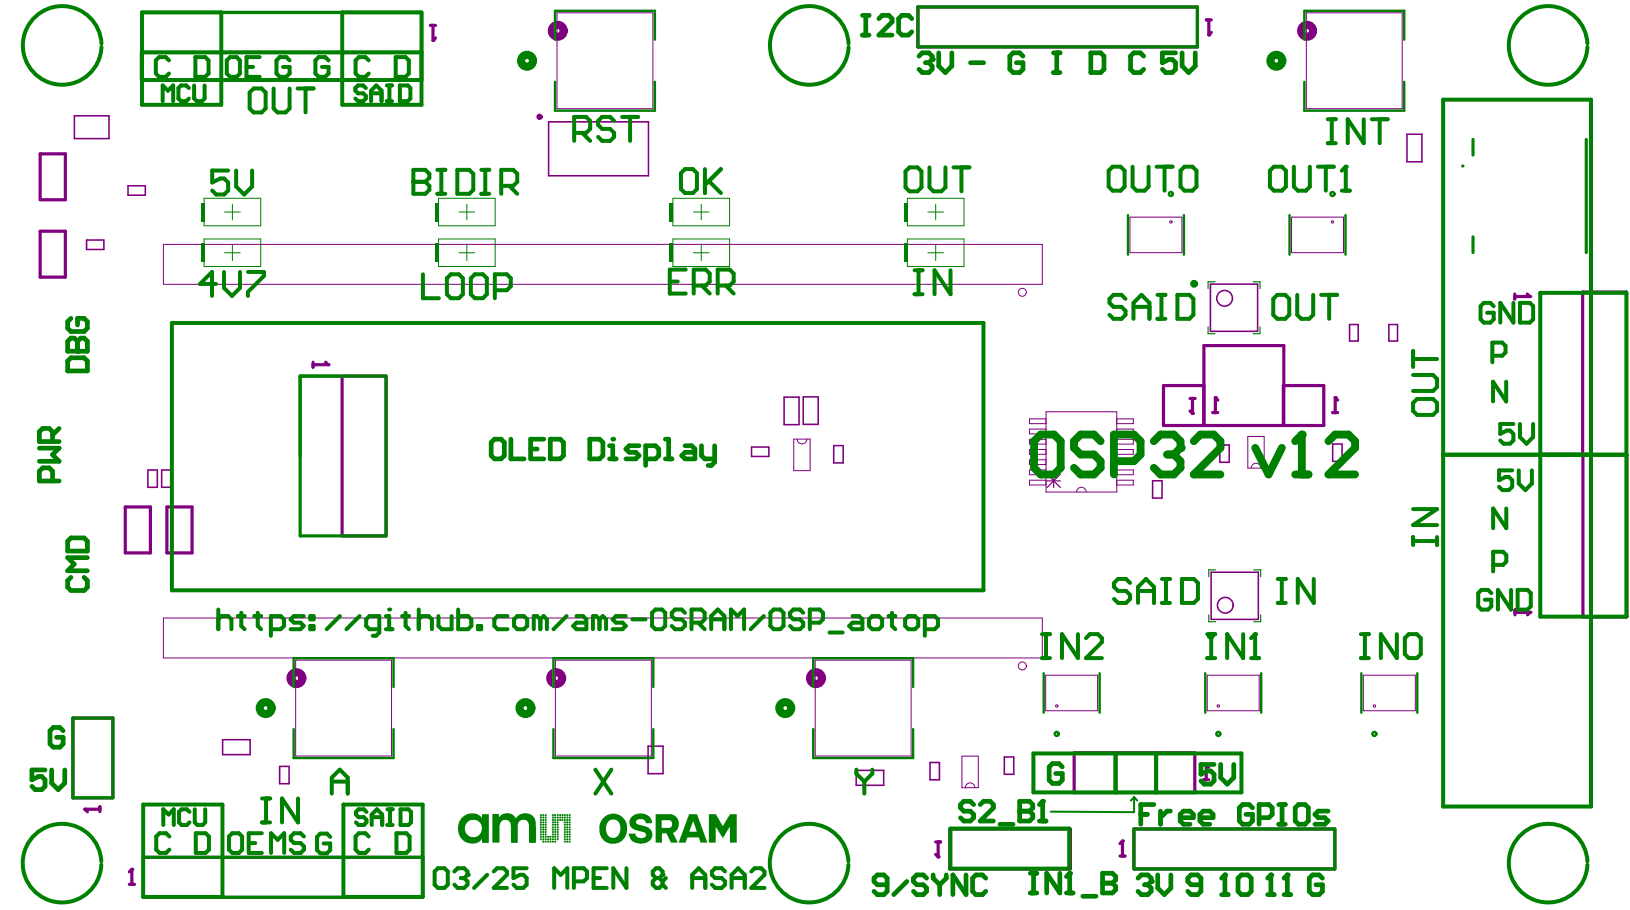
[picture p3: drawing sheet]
<svg xmlns="http://www.w3.org/2000/svg" width="173mm" height="96mm" viewBox="0 0 173 96" stroke-linecap="round" stroke-linejoin="round" font-family="sans-serif">
<g fill="none" stroke="#008000" stroke-width=".11">
<path d="M21.6 25.3h6v2.9h-6zM21.6 21h6v2.9h-6zM23.8 26.8h1.6M23.8 22.4h1.6M24.6 21.6v1.7M24.6 25.9v1.7M46.4 21h6v2.9h-6zM46.4 25.3h6v2.9h-6zM48.6 26.8h1.6M48.6 22.4h1.6M49.4 21.6v1.7M49.4 25.9v1.7"/>
<path d="M71.2 25.3h6v2.9h-6zM71.2 21h6v2.9h-6zM73.4 26.8h1.6M73.4 22.4h1.6M74.2 21.6v1.7M74.2 25.9v1.7M96 25.3h6v2.9h-6zM96 21h6v2.9h-6zM98.2 26.8h1.7M98.2 22.4h1.7M99 21.6v1.7M99 25.9v1.7"/>
</g>
<g fill="none" stroke="#800080" stroke-width=".11">
<path d="M58.9 1.4h10.2v10.1h-10.2zM138.3 1.4h10.1v10.1h-10.1zM17.3 25.9h93v4.2h-93zM119.6 23h5.5v3.7h-5.5zM136.7 23h5.5v3.7h-5.5zM84 46.5h1.7v3.3h-1.7zM110.7 43.6h7.5v8.5h-7.5zM110.7 50.8h-1.7v.5h1.7M110.7 49.7h-1.7v.5h1.7M110.7 48.7h-1.7v.5h1.7M110.7 47.6h-1.7v.5h1.7M110.7 46.5h-1.7v.5h1.7"/>
<path d="M110.7 45.4h-1.7v.5h1.7M110.7 44.3h-1.7v.5h1.7M118.2 50.8h1.7v.5h-1.7M118.2 44.3h1.7v.5h-1.7M118.2 45.4h1.7v.5h-1.7M118.2 46.5h1.7v.5h-1.7M118.2 47.6h1.7v.5h-1.7M118.2 48.7h1.7v.5h-1.7M118.2 49.7h1.7v.5h-1.7M132.1 46.2h1.7v3.3h-1.7zM17.3 65.4h93v4.2h-93zM31.3 69.9h10.1v10.1h-10.1z"/>
<path d="M58.8 69.9h10.1v10.1h-10.1zM86.3 69.9h10.1v10.1h-10.1zM110.7 71.5h5.5v3.7h-5.5zM127.8 71.5h5.5v3.7h-5.5zM144.3 71.5h5.5v3.7h-5.5zM101.8 80h1.7v3.4h-1.7z"/>
</g>
<g fill="none" stroke="#800080" stroke-width=".34">
<path d="M4.3 16.3h2.6v4.8h-2.6zM15 1.3h29.6v4.2h-29.6zM97.1 .7h29.6v4.3h-29.6zM127.7 2.1h.5M127.9 2.1v1.6M4.3 24.5h2.6v4.8h-2.6zM13.3 53.7h2.6v4.8h-2.6zM17.7 53.7h2.6v4.8h-2.6zM127.4 45v-8.4h8.5v8.4M127.4 40.8h-4.3v4.2h17v-4.2h-4.3v4.2M7.7 76h4.2v8.4h-4.2zM113.7 79.7h12.7v4.2h-12.7z"/>
<path d="M15.2 90.7h29.5v4.3h-29.5zM100.5 87.7h12.8v4.3h-12.8zM120 87.7h21.3v4.3h-21.3z"/>
</g>
<g fill="none" stroke="#800080" stroke-width=".17">
<path d="M7.9 12.3h3.6v2.4h-3.6zM13.5 19.7h1.9v1h-1.9zM58.1 12.9h10.5v5.7h-10.5zM148.9 14.2h1.6v2.9h-1.6zM9.2 25.4h1.8v1h-1.8zM128.1 30.1h5v5h-5zM142.8 34.3h.9v1.8h-.9zM147 34.3h.9v1.8h-.9zM15.7 49.7h1v1.9h-1zM17.1 49.7h1v1.9h-1zM79.5 47.3h1.9v1h-1.9zM83 42h1.6v2.9h-1.6z"/>
<path d="M85 42h1.6v2.9h-1.6zM88.2 47.2h1v1.8h-1zM122 50.9h1v1.8h-1zM129.1 47.1h1v1.8h-1zM141 47h1v1.8h-1zM23.6 78.3h2.9v1.6h-2.9zM68.6 79h1.6v2.9h-1.6zM128.2 60.6h5v5h-5zM29.6 81.1h1v1.8h-1zM90.6 81.5h2.9v1.6h-2.9zM98.4 80.7h1v1.8h-1zM106.3 80.1h1v1.8h-1z"/>
</g>
<path d="M36.2 39.8h4.7v16.9h-4.7zM172.1 48.1v-17.2h-4.6v17.2h4.7v17.2h-4.7v-17.2" fill="none" stroke="#800080" stroke-width=".33"/>
<circle cx="127.9" cy="3.7" r=".17" fill="#800080"/>
<path d="M128.2 3.4l-.3 .3M125.9 42.2h.6M126.2 42.2v1.6" fill="none" stroke="#800080" stroke-width=".34"/>
<circle cx="126.2" cy="43.8" r=".17" fill="#800080"/>
<path d="M125.9 43.5l.3 .3M99 89.1h.6M99.3 89.1v1.6" fill="none" stroke="#800080" stroke-width=".34"/>
<circle cx="99.3" cy="90.7" r=".17" fill="#800080"/>
<path d="M99 90.4l.3 .3M127.4 82.5h.5M127.7 80.9v1.6" fill="none" stroke="#800080" stroke-width=".34"/>
<circle cx="127.7" cy="80.9" r=".17" fill="#800080"/>
<path d="M128.4 43.7h.5M128.6 42.1v1.6M127.7 80.9l.2 .3" fill="none" stroke="#800080" stroke-width=".34"/>
<circle cx="128.6" cy="42.1" r=".17" fill="#800080"/>
<path d="M128.6 42.1l.3 .2M141 43.7h.6M141.3 42.1v1.6" fill="none" stroke="#800080" stroke-width=".34"/>
<circle cx="141.3" cy="42.1" r=".17" fill="#800080"/>
<path d="M141.3 42.1l.3 .2M9 85.6h1.6M10.6 85.4v.5" fill="none" stroke="#800080" stroke-width=".34"/>
<path d="M110.8 50.2l1.4 1.4M110.8 50.9h1.4M111.5 50.2v1.4M112.2 50.2l-1.4 1.4" fill="none" stroke="#800080" stroke-width=".13"/>
<circle cx="9" cy="85.6" r=".17" fill="#800080"/>
<path d="M9 85.6l.3 .3M13.7 93.6h.5M14 92v1.6" fill="none" stroke="#800080" stroke-width=".34"/>
<circle cx="14" cy="92" r=".17" fill="#800080"/>
<path d="M14 92l-.3 .3M118.5 90.6h.6M118.8 89v1.6" fill="none" stroke="#800080" stroke-width=".34"/>
<circle cx="118.8" cy="89" r=".17" fill="#800080"/>
<path d="M160.3 64.5v.6M160.3 64.8h1.6M118.8 89l-.3 .3" fill="none" stroke="#800080" stroke-width=".34"/>
<circle cx="161.9" cy="64.8" r=".17" fill="#800080"/>
<path d="M160.3 31.1v.5M160.3 31.4h1.6M161.9 64.8l-.2 .3" fill="none" stroke="#800080" stroke-width=".34"/>
<circle cx="161.9" cy="31.4" r=".17" fill="#800080"/>
<path d="M33.1 38.3v.6M33.1 38.6h1.6M161.6 31.1l.3 .3" fill="none" stroke="#800080" stroke-width=".34"/>
<circle cx="34.7" cy="38.6" r=".17" fill="#800080"/>
<path d="M45.6 2.7h.5M45.8 2.7v1.6M34.5 38.3l.2 .3" fill="none" stroke="#800080" stroke-width=".34"/>
<circle cx="45.8" cy="4.3" r=".17" fill="#800080"/>
<path d="M46.1 4l-.3 .3" fill="none" stroke="#800080" stroke-width=".34"/>
<g fill="none" stroke="#800080" stroke-width=".84">
<circle cx="59" cy="3.3" r=".63"/>
<circle cx="138.3" cy="3.3" r=".63"/>
<circle cx="31.4" cy="71.8" r=".63"/>
<circle cx="58.9" cy="71.8" r=".63"/>
<circle cx="86.4" cy="71.8" r=".63"/>
</g>
<g fill="none" stroke="#800080" stroke-width=".11">
<path d="M84.4 46.5a.51 .51 0 0 0 .5 .5 .51 .51 0 0 0 .5-.5M113.9 52.1a.51 .51 0 0 1 .5-.5 .51 .51 0 0 1 .6 .5M132.4 49.5a.51 .51 0 0 1 .5-.5 .51 .51 0 0 1 .5 .5M102.2 83.4a.51 .51 0 0 1 .5-.5 .51 .51 0 0 1 .5 .5"/>
<circle cx="108.2" cy="30.9" r=".42"/>
<circle cx="123.9" cy="23.5" r=".13"/>
<circle cx="141" cy="23.5" r=".13"/>
<circle cx="108.2" cy="70.5" r=".42"/>
<circle cx="111.8" cy="74.7" r=".13"/>
<circle cx="128.9" cy="74.7" r=".13"/>
<circle cx="145.5" cy="74.7" r=".13"/>
</g>
<circle cx="57.1" cy="12.4" r=".17" fill="none" stroke="#800080" stroke-width=".33"/>
<g fill="none" stroke="#800080" stroke-width=".17">
<circle cx="129.6" cy="31.6" r=".83"/>
<circle cx="129.7" cy="64.1" r=".83"/>
</g>
<g fill="#008000">
<path d="M57.1 88l.2-.1v.2l-.1 .1z"/>
<path d="M60 89h.1v.2h-.2z"/>
<path d="M57.2 88.7h.1v.2h-.1z"/>
<path d="M60.2 88.7h.1l.1 .2h-.2z"/>
<path d="M59.9 88.2l.2 .1v.1h-.2z"/>
<path d="M59.7 88.5h.1l.1 .1-.2 .1z"/>
<path d="M58.2 89h.2l-.1 .2h-.1z"/>
<path d="M59.9 88h.2v.2l-.2-.1z"/>
<path d="M57.7 88.7h.1l.1 .2h-.2z"/>
<path d="M60.2 89h.2v.2l-.2-.1z"/>
<path d="M57.7 88.5h.1l.1 .1-.2 .1z"/>
<path d="M58.7 88.7l.2 .1-.1 .1h-.1z"/>
<path d="M60.2 88h.2l-.1 .2-.1-.1z"/>
<path d="M59.7 88h.2v.1h-.2z"/>
<path d="M57.4 88.7h.2v.2h-.2z"/>
<path d="M58.2 88.7h.1l.1 .2h-.2z"/>
<path d="M60.2 86.7h.2v.1l-.2 .1z"/>
<path d="M59 88.7h.1v.2h-.2z"/>
<path d="M57.4 88.5h.1l.1 .1-.2 .1z"/>
<path d="M58.9 88.5h.2v.1l-.1 .1z"/>
<path d="M59.7 86.4l.2 .1-.1 .1h-.1z"/>
<path d="M57.9 89h.2v.1l-.2 .1z"/>
<path d="M57.4 89h.2v.2l-.2-.1z"/>
<path d="M60 88.7l.1 .1v.1h-.2z"/>
<path d="M59 87.7h.1v.2h-.2z"/>
<path d="M57.1 87.5h.2v.1v.1v.2l-.2-.1 .1-.1z"/>
<path d="M59.9 88.5h.2v.1l-.1 .1z"/>
<path d="M57.7 88.2l.2 .1-.1 .1h-.1z"/>
<path d="M57.1 88.5h.2v.2h-.1z"/>
<path d="M59.9 86.4h.2v.2h-.2z"/>
<path d="M59.9 86.7h.2v.2h-.2z"/>
<path d="M58.7 88.2l.2 .1-.1 .1h-.1z"/>
<path d="M58.4 88.5h.4l.1 .1-.1 .1-.2-.1-.1 .1-.1-.1z"/>
<path d="M58.4 88.8l.2-.1v.2h-.2z"/>
<path d="M59.9 87.5l.2-.1v.2l-.1 .1z"/>
<path d="M58.4 88.2h.2v.2h-.2z"/>
<path d="M59.7 87.5h.2l-.1 .2h.1v.2h-.2z"/>
<path d="M60.2 86.4h.2l-.1 .2h-.1z"/>
<path d="M59.2 86.2h.2v.1l-.2 .1z"/>
<path d="M59.7 86.7h.2l-.1 .2h-.1z"/>
<path d="M57.1 88.3l.2-.1v.2h-.1z"/>
<path d="M58.9 86.5a.11 .11 0 0 1 .2 0 .11 .11 0 0 1 0 .1h-.2z"/>
<path d="M57.4 88l.1-.1 .1 .3h-.1z"/>
<path d="M57.7 86.2h.2l-.1 .2-.1-.1z"/>
<path d="M59.4 86.7h.2v.2h-.2z"/>
<path d="M59.9 86.2h.2v.2l-.2-.1z"/>
<path d="M59.5 86.1l.1 .2 .1-.1h.2v.2l-.2-.1-.3 .1z"/>
<path d="M58.7 87.7h.2l-.1 .2h-.1z"/>
<path d="M58.5 87.2h.3l.1 .1v-.3h.2v.1l-.1 .1h.1v.2h-.1l-.1-.1-.1 .1h-.1v-.1l-.3 .1z"/>
<path d="M57.7 88h.1l.1 .1h-.2z"/>
<path d="M57.1 86.2h.2l.1 .1 .1-.2 .1 .2-.1 .1-.1-.1-.1 .1v.2h-.1l-.1-.1 .1-.1z"/>
<path d="M60 87.7h.1v.2h-.2z"/>
<path d="M58.4 88a.12 .12 0 0 1 .2 0 .12 .12 0 0 1 0 .2h-.1z"/>
<path d="M59 86.7h.1v.2l-.2-.1z"/>
<path d="M58.5 86.1l.1 .1h.2l.1 .1-.4 .1z"/>
<path d="M58.9 87.5l.2-.1v.2l-.1 .1z"/>
<path d="M58.4 87l.4-.1 .1 .2-.1 .1-.1-.1-.2 .1z"/>
<path d="M57.7 87.5h.2l-.1 .1 .1 .1-.1 .2-.2-.1 .1-.1z"/>
<path d="M57.4 87.5h.2l-.1 .2h.1v.2l-.2-.1 .1-.1-.1-.1z"/>
<path d="M57.4 87.2h.2v.2l-.2-.1z"/>
<path d="M58.7 89h.1l.1 .1-.2 .1z"/>
<path d="M57.7 87.2h.1v.2l-.2-.1z"/>
<path d="M59.4 86.4h.2v.2h-.2z"/>
<path d="M60.2 86.2h.2l-.1 .2-.1-.1z"/>
<path d="M57.9 88.5h.2h.2a.13 .13 0 0 1 0 .2 .13 .13 0 0 1-.2-.1l-.1 .1-.1-.1z"/>
<path d="M60.2 88.3l.2-.1v.2h-.2z"/>
<path d="M59.7 87.2h.2v.2h-.2z"/>
<path d="M59 86.1l.1 .1v.1h-.2z"/>
<path d="M60.2 87.7h.2v.2l-.2-.1z"/>
<path d="M58.7 88h.2l.1-.1 .1 .2-.1 .1-.1-.2-.2 .2z"/>
<path d="M57.6 86.7h.2l.1 .1-.2 .1z"/>
<path d="M58.4 87.5h.2l-.1 .2 .1 .1v.1l-.2-.1 .1-.1-.1-.1z"/>
<path d="M58.5 86.4l.1 .1 .2-.1 .1 .2h-.2l-.1-.1-.1 .1z"/>
<path d="M57.1 87l.2-.1 .1 .1 .1-.1 .1 .2-.1 .1-.2-.1v.1v.2h-.1l-.1-.2h.1z"/>
<path d="M57.1 86.7h.2v.2h-.1z"/>
<path d="M60.2 87l.1-.1 .1 .2h-.2z"/>
<path d="M59.7 87l.1-.1 .1 .2h-.2z"/>
<path d="M59.7 89h.2v.2h-.2z"/>
<path d="M58.7 87.5h.2l-.1 .2-.1-.1z"/>
<path d="M57.4 88.3l.2-.1v.2h-.1z"/>
<path d="M57.7 89h.1v.2l-.1-.1z"/>
<path d="M57.4 86.5l.1-.1 .1 .2h-.1z"/>
<path d="M58.5 89h.1v.2h-.2z"/>
<path d="M60.2 87.2h.2v.2l-.2-.1z"/>
<path d="M59.7 88.7l.2 .1v.1h-.2z"/>
<path d="M58.4 86.7h.2h.1h.1l.1 .1-.2 .1-.1-.1-.1 .1z"/>
<path d="M57.7 87l.1-.1 .1 .2-.2 .1z"/>
<path d="M57.7 86.5l.1-.1 .1 .2h-.2z"/>
<path d="M58.9 88.2h.2v.2h-.1z"/>
<path d="M57.4 86.7h.1l.1 .1-.1 .1z"/>
<path d="M59.7 88.2h.1l.1 .2h-.2z"/>
<path d="M75 86.2h.8l.6 1a.15 .15 0 0 0 .1 .2 .15 .15 0 0 0 .1-.2l.6-1h.8v3h-.8v-1.7l-.7 1.2-.8-1.1v1.6h-.7z"/>
<path d="M57.9 88.7l.2 .1v.1h-.2z"/>
<path d="M60.2 88.5h.2v.2h-.2z"/>
<path d="M52.1 86.1h.7v.4l.4-.3 .4-.1h.5l.4 .3a.15 .15 0 0 0 0 .1 .15 .15 0 0 0 .2 0l.5-.4h.5l.5 .1 .4 .3 .1 .3v.7v1.7h-.7v-2l-.2-.4-.4-.1-.3 .1-.3 .4v2h-.7l-.1-2-.2-.4-.3-.1-.3 .1-.3 .5v1.9h-.8z"/>
<path d="M60 86.9l.1 .1v.1l-.1 .1h.1v.2l-.2-.1 .1-.1-.1-.1z"/>
<path d="M66.8 86.5l.5-.3 .6-.1 .6 .1 .4 .4 .1 .5h-.7l-.1-.3-.2-.1h-.4l-.3 .2v.3l.2 .1 1 .2 .4 .3 .1 .3v.4l-.2 .5-.3 .2-.5 .1-.9-.1-.4-.4-.1-.5 .7-.1v.2l.1 .2 .5 .1a.38 .38 0 0 0 .4-.5l-.3-.2-.8-.2-.5-.3-.1-.3v-.4z"/>
<path d="M59.2 86.7h.2v.1l-.2 .1z"/>
<path d="M59.2 86.5l.2-.1v.2h-.2z"/>
<path d="M48.8 86.6l.5-.4 .4-.1h.8l.4 .3 .1 .1v-.3h.7v3h-.7v-.4l-.3 .3-.6 .2-.6-.1-.5-.3-.4-.5-.1-.5 .1-.8zM49.2 87.7a.91 .91 0 0 0 1.8 0 .91 .91 0 0 0-1.8 0z"/>
<path d="M63.9 86.5l.5-.3 .7-.1 .7 .3 .4 .5 .2 .4-.1 .9-.2 .5-.5 .5-.4 .1-.9-.1-.4-.3-.3-.3-.2-.5v-.8l.2-.4zM64.4 86.9l-.2 .2-.1 .4v.5l.1 .3 .5 .4h.4l.3-.2 .2-.5 .1-.4-.1-.4-.2-.3-.2-.2h-.5z"/>
<path d="M69.4 86.2h1.7l.5 .3 .2 .3v.7l-.2 .4-.4 .2v.1l.5 1h-.7l-.5-1h-.4v1h-.7zM70 86.8v.8h.9l.2-.1 .1-.3-.3-.4z"/>
<path d="M72.9 86.2h.9l1 3h-.7l-.1-.6h-1.2l-.2 .6h-.8zM73.3 87l-.3 1h.7l-.3-1z"/>
<circle cx="60.3" cy="87.6" r=".11"/>
</g>
<g fill="none" stroke="#008000" stroke-width=".42">
<path d="M15 1.3h8.4v9.8h-8.4zM36.2 1.3h8.4v9.8h-8.4zM44.6 5.5h-29.6v3h29.6M152.7 10.5h15.7v74.9h-15.7zM18.2 34.2h85.9v28.3h-85.9zM163 31h9.1v34.3h-9.1zM152.7 48.1h19.4M109.4 79.7h22v4.2h-22zM118.1 79.7v4.2M122.4 79.7v4.2M15.2 85.1h8.3v9.8h-8.3zM36.3 85.1h8.4v9.8h-8.4z"/>
<path d="M100.6 87.7h12.6v4.2h-12.6z"/>
</g>
<path d="M155.9 14.8v1.6M167.9 14.8v11.9M155.9 25.1v1.6" fill="none" stroke="#008000" stroke-width=".33"/>
<path d="M120 84.4v1.6l-8.8-.1M120 84.4l-.3 .3M120 84.4l.4 .3" fill="none" stroke="#008000" stroke-width=".21"/>
<g fill="none" stroke="#008000" stroke-width=".25">
<path d="M58.7 4.2v-3.1h10.6v3.1M58.7 8.7v3h10.6v-3M138 4.2v-3.1h10.6v3.1M138 8.7v3h10.6v-3M119.4 22.8v4.2M125.3 22.8v4.2M136.5 22.8v4.2M142.4 22.8v4.2M31.1 77.2v3h10.5v-3M31.1 72.7v-3h10.5v3M58.6 77.2v3h10.5v-3M58.6 72.7v-3h10.5v3"/>
<path d="M86.1 77.2v3h10.5v-3M86.1 72.7v-3h10.5v3M110.5 71.2v4.2M116.4 71.2v4.2M127.6 71.2v4.2M133.5 71.2v4.2M144.1 71.2v4.2M150 71.2v4.2"/>
</g>
<path d="M15 1.3h29.6v4.2h-29.6zM97.1 .7h29.6v4.3h-29.6zM31.8 39.8h9.1v16.9h-9.1zM7.7 76h4.2v8.4h-4.2zM15.2 90.7h29.5v4.3h-29.5zM120 87.7h21.3v4.3h-21.3z" fill="none" stroke="#008000" stroke-width=".34"/>
<path d="M127.9 34.6v.7h.7M128.6 29.8h-.7v.8M132.6 29.8h.7v.8M133.3 34.6v.7h-.7M127.9 65.1v.7h.8M128.7 60.3h-.8v.7M132.7 60.3h.7v.7M133.4 65.1v.7h-.7" fill="none" stroke="#008000" stroke-width=".12"/>
<g fill="#008000">
<path d="M46.1 25.8h.3v1.9h-.3z" fill-rule="evenodd"/>
<path d="M70.9 25.8h.3v1.9h-.3z" fill-rule="evenodd"/>
<path d="M95.7 25.8h.3v1.9h-.3z" fill-rule="evenodd"/>
<path d="M46.1 21.4h.3v2h-.3z" fill-rule="evenodd"/>
<path d="M70.9 21.4h.3v2h-.3z" fill-rule="evenodd"/>
<path d="M95.7 21.4h.3v2h-.3z" fill-rule="evenodd"/>
<path d="M21.3 21.4h.3v2h-.3z" fill-rule="evenodd"/>
<path d="M21.3 25.8h.3v1.9h-.3z" fill-rule="evenodd"/>
</g>
<path d="M91.3 1.6h.7M91.3 3.7h.7M91.6 1.6v2.1M93 2l.4-.4h.7l.3 .4v.3l-1.4 1.4h1.4M96.5 2l-.4-.4h-.6l-.4 .4v1.4l.4 .3h.6l.4-.3M97.3 5.9l.3-.3h.7l.4 .3v.4M108.3 5.9l-.4-.3h-.7l-.3 .3v1.4l.3 .4h.7l.4-.4v-.7h-.7M115.4 5.6h1.1l.3 .3v1.4l-.3 .4h-1.1zM121 5.9l-.3-.3h-.7l-.4 .3v1.4l.4 .4h.7l.3-.4M124.4 5.6h-1.4v1l.7-.3h.4l.3 .3v.7l-.3 .4h-.7l-.4-.4M125.1 5.6v1.4l.7 .7 .7-.7v-1.4" fill="none" stroke="#008000" stroke-width=".5"/>
<circle cx="98.7" cy="6.3" r=".25" fill="#008000"/>
<g fill="none" stroke="#008000" stroke-width=".5">
<path d="M98 6.6h.3M98.3 6.6l.4 .4v.3l-.4 .4h-.7l-.3-.4M98.7 6.3l-.4 .3M99.3 5.6v1.4l.7 .7 .7-.7v-1.4M102.7 6.6h1.4M111.5 7.7h.7M111.5 5.6h.7M111.8 5.6v2.1M6.7 77.3l-.4-.3h-.7l-.3 .3v1.4l.3 .4h.7l.4-.4v-.7h-.7M112.4 81.2l-.3-.4h-.7l-.4 .4v1.4l.4 .3h.7l.3-.3v-.7h-.7M120.4 92.9l.4-.3h.7l.3 .3v.4M128.5 80.9h-1.4v1l.7-.3h.3l.4 .3v.7l-.4 .4h-.7l-.3-.4"/>
<path d="M129.2 80.9v1.4l.7 .7 .7-.7v-1.4"/>
</g>
<circle cx="121.8" cy="93.3" r=".25" fill="#008000"/>
<path d="M121.1 93.6h.4M121.5 93.6l.3 .4v.3l-.3 .4h-.7l-.4-.4M121.8 93.3l-.3 .3M122.5 92.6v1.4l.7 .7 .7-.7v-1.4" fill="none" stroke="#008000" stroke-width=".5"/>
<path d="M46 92.2l.3-.3h.7l.4 .3v1.4l-.4 .4h-.7l-.3-.4zM48.1 92.2l.3-.3h.7l.4 .3v.4" fill="none" stroke="#008000" stroke-width=".42"/>
<circle cx="49.5" cy="92.6" r=".21" fill="#008000"/>
<g fill="none" stroke="#008000" stroke-width=".42">
<path d="M30.7 6.4l-.4-.4h-.7l-.3 .4v1.4l.3 .3h.7l.4-.3v-.7h-.7M23.1 64.5v2.1M23.1 65.5l.4-.3h.6l.4 .3v1.1M25.2 65.2h.7M25.5 64.9v1.3l.4 .4M26.9 65.2h.7M27.3 64.9v1.3l.3 .4M28.7 66.6h1l.4-.4v-.7l-.4-.3h-1v2.1M32.1 65.2h-1l-.3 .3 .3 .4h.7l.3 .3-.3 .4h-1M32.8 65.2h.4v.3h-.4zM32.8 66.2h.4v.4h-.4zM36 65.2l-1.4 1.4"/>
<path d="M38.1 65.2l-1.4 1.4M40.1 66.6h-1l-.3-.4v-.7l.3-.3h1v1.7l-.3 .4h-.4M40.8 65.2h.4v1.4M40.8 66.6h.7M48.8 92.9h.3M49.1 92.9l.4 .4v.3l-.4 .4h-.7l-.3-.4M49.5 92.6l-.4 .3M51.6 92.6l-1.4 1.4M52.3 92.2l.3-.3h.7l.3 .3v.4l-1.3 1.4h1.3M55.7 91.9h-1.4v1l.7-.3h.4l.3 .3v.7l-.3 .4h-.7l-.4-.4"/>
</g>
<circle cx="41.2" cy="64.5" r=".21" fill="#008000"/>
<g fill="none" stroke="#008000" stroke-width=".42">
<path d="M42.6 65.2h.7M42.9 64.9v1.3l.4 .4M44.3 65.5l.4-.3h.7l.3 .3v1.1M44.3 64.5v2.1M46.4 65.2v1l.4 .4h1v-1.4M48.5 64.5v2.1h1l.4-.4v-.7l-.4-.3h-1M50.6 66.2h.3v.4h-.3zM53.7 65.2h-1l-.4 .3v.7l.4 .4h1M54.4 65.5l.4-.3h.6l.4 .3v.7l-.4 .4h-.6l-.4-.4zM57.2 65.5l-.4-.3h-.3v1.4M57.2 65.5v1.1M57.2 65.5l.3-.3 .4 .3v1.1"/>
<path d="M60 65.2l-1.4 1.4M61 65.2h.7l.4 .3v1.1h-1.1l-.3-.4 .3-.3h1.1M63.4 65.5l-.3-.3h-.3v1.4M63.4 65.5v1.1M63.4 65.5l.4-.3 .3 .3v1.1M66.2 65.2h-1l-.4 .3 .4 .4h.7l.3 .3-.3 .4h-1.1M66.9 65.5h1.4M69 64.9l.4-.4h.7l.3 .4v1.3l-.3 .4h-.7l-.4-.4zM72.5 64.9l-.4-.4h-.7l-.3 .4v.3l.3 .3h.7l.4 .4v.3l-.4 .4h-.7l-.3-.4M73.2 65.9h1l.4-.4v-.6l-.4-.4h-1v2.1M73.9 65.9l.7 .7M75.3 65.5h1.4"/>
<path d="M75.3 66.6v-1.4l.7-.7 .7 .7v1.4M77.4 66.6v-2.1l.7 .7 .6-.7v2.1M80.8 65.2l-1.4 1.4M81.5 64.9l.4-.4h.7l.3 .4v1.3l-.3 .4h-.7l-.4-.4zM85 64.9l-.3-.4h-.7l-.4 .4v.3l.4 .3h.7l.3 .4v.3l-.3 .4h-.7l-.4-.4M85.7 65.9h1l.4-.4v-.6l-.4-.4h-1v2.1M87.8 66.9h1.4M90.2 65.2h.7l.4 .3v1.1h-1.1l-.3-.4 .3-.3h1.1M92 65.5l.3-.3h.7l.4 .3v.7l-.4 .4h-.7l-.3-.4zM94.1 65.2h.6M94.4 64.9v1.3l.3 .4M95.8 65.5l.3-.3h.7l.4 .3v.7l-.4 .4h-.7l-.3-.4z"/>
<path d="M97.9 66.6h1l.4-.4v-.7l-.4-.3h-1v2.1"/>
</g>
<path d="M132.8 47.4l1.5 2.8 1.4-2.8M137.1 50.2h1.4M137.8 46v4.2" fill="none" stroke="#008000" stroke-width=".83"/>
<circle cx="137.8" cy="46" r=".42" fill="#008000"/>
<path d="M137.8 46l-.7 .7M140.6 46.7l.7-.7h1.4l.7 .7v.7l-2.8 2.8h2.8" fill="none" stroke="#008000" stroke-width=".83"/>
<path d="M7.2 38.2l.3-.3h1.4l.3 .3v1.1h-2zM7.2 37.2h2v-1.1l-.3-.3h-.3l-.4 .3v1.1M7.2 57.3l.3-.4h1.4l.3 .4v1h-2zM9.2 59h-2l.7 .7-.7 .7h2M7.5 61.1l-.3 .4v.6l.3 .4h1.4l.3-.4v-.6l-.3-.4" fill="none" stroke="#008000" stroke-width=".5"/>
<circle cx="8.2" cy="37.2" r=".25" fill="#008000"/>
<path d="M7.2 37.2v-1.1l.3-.3h.4l.3 .3v1.1M7.5 33.7l-.3 .3v.7l.3 .4h1.4l.3-.4v-.7l-.3-.3h-.7v.7M4.2 47.4h2.1l-.7 .7 .7 .7h-2.1M5.6 50.9v-1l-.4-.4h-.7l-.3 .4v1h2.1M5.6 46.7v-1l-.4-.4h-.7l-.3 .4v1h2.1M6.3 45.3l-.7 .7M4.8 81.5h-1.4v1l.7-.3h.3l.4 .3v.7l-.4 .4h-.7l-.3-.4M5.5 81.5v1.4l.7 .7 .7-.7v-1.4" fill="none" stroke="#008000" stroke-width=".5"/>
<g fill="none" stroke="#008000" stroke-width=".42">
<path d="M17.2 10.7v-1.7l.6 .6 .5-.6v1.7M17.9 6.4l-.4-.4h-.7l-.3 .4v1.4l.3 .3h.7l.4-.3M20 9.3l-.3-.3h-.5l-.3 .3v1.1l.3 .3h.5l.3-.3M20.5 9v1.4l.3 .3h.6l.3-.3v-1.4M20.7 6h1l.4 .4v1.4l-.4 .3h-1zM24 6.4l.3-.4h.7l.4 .4v1.4l-.4 .3h-.7l-.3-.3zM26.1 7.1h.7M27.5 6h-1.4v2.1h1.4M34.8 6.4l-.4-.4h-.7l-.3 .4v1.4l.3 .3h.7l.4-.3v-.7h-.7M38.7 9.3l-.3-.3h-.5l-.3 .3v.3l.3 .3h.5l.3 .3v.2l-.3 .3h-.5l-.3-.3M39 6.4l-.3-.4h-.7l-.4 .4v1.4l.4 .3h.7l.3-.3M39.3 9.9h1.1"/>
<path d="M39.3 10.7v-1.1l.5-.6 .6 .6v1.1M40.9 9h.6M40.9 10.7h.6M41.2 9v1.7M41.9 6h1l.4 .4v1.4l-.4 .3h-1zM42.3 9h.9l.2 .3v1.1l-.2 .3h-.9zM149.6 37.1v1.7M149.6 39.7h2.1l.4 .4v.9l-.4 .4h-2.1M149.6 38h2.5M149.6 56.8v.9M149.6 57.3h2.5M149.6 53.9h2.5l-2.5 1.7h2.5"/>
<path d="M150 42.2h1.7l.4 .4v.9l-.4 .4h-1.7l-.4-.4v-.9zM152.1 56.8v.9M17.3 87.3v-1.7l.5 .6 .6-.6v1.7M17.9 88.5l-.3-.3h-.7l-.4 .3v1.4l.4 .4h.7l.3-.4M20.1 85.9l-.3-.3h-.6l-.3 .3v1.1l.3 .3h.6l.3-.3M20.6 85.6v1.4l.3 .3h.5l.3-.3v-1.4M20.7 88.2h1.1l.3 .3v1.4l-.3 .4h-1.1zM24.2 88.5l.4-.3h.7l.3 .3v1.4l-.3 .4h-.7l-.4-.4zM26.3 89.2h.7M27.7 88.2h-1.4v2.1h1.4M28.7 90.3v-2.1l.7 .7 .7-.7v2.1M32.2 88.5l-.4-.3h-.7l-.3 .3v.4l.3 .3h.7l.4 .4v.3l-.4 .4h-.7l-.3-.4"/>
<path d="M34.9 88.6l-.3-.4h-.7l-.3 .4v1.4l.3 .3h.7l.3-.3v-.7h-.6M38.8 85.9l-.3-.3h-.5l-.3 .3v.3l.3 .3h.5l.3 .3v.2l-.3 .3h-.5l-.3-.3M39 88.5l-.3-.3h-.7l-.4 .3v1.4l.4 .4h.7l.3-.4M39.3 86.5h1.1M39.3 87.3v-1.1l.6-.6 .5 .6v1.1M41 85.6h.6M41 87.3h.6M41.3 85.6v1.7M42 88.2h1l.4 .3v1.4l-.4 .4h-1zM42.4 85.6h.8l.3 .3v1.1l-.3 .3h-.8z"/>
</g>
<path d="M109.4 46.7l.7-.7h1.5l.7 .7v2.8l-.7 .7h-1.5l-.7-.7zM116.5 46.7l-.7-.7h-1.4l-.7 .7v.7l.7 .7h1.4l.7 .7v.7l-.7 .7h-1.4l-.7-.7M117.9 48.8h2.1l.7-.7v-1.4l-.7-.7h-2.1v4.2M122.1 46.7l.7-.7h1.4l.7 .7v.7" fill="none" stroke="#008000" stroke-width=".83"/>
<circle cx="124.9" cy="47.4" r=".42" fill="#008000"/>
<path d="M123.5 48.1h.7M124.2 48.1l.7 .7v.7l-.7 .7h-1.4l-.7-.7M124.9 47.4l-.7 .7M126.3 46.7l.7-.7h1.5l.7 .7v.7l-2.9 2.8h2.9" fill="none" stroke="#008000" stroke-width=".83"/>
<g fill="none" stroke="#008000" stroke-width=".42">
<path d="M157.9 37.6h1.1l.3-.3v-.7l-.3-.3h-1.1v2M158.1 32.4l-.4-.3h-.7l-.3 .3v1.4l.3 .3h.7l.4-.3v-.7h-.7M160.2 32.1v2l-1.4-2v2M160.9 32.1h1l.4 .3v1.4l-.4 .3h-1zM158 59.8h1.1l.3-.4v-.7l-.3-.3h-1.1v2.1M159.4 40.4v2.1l-1.4-2.1v2.1M159.4 53.8v2.1l-1.4-2.1v2.1M160 49.8h-1.4v1l.7-.3h.4l.3 .3v.7l-.3 .4h-.7l-.4-.4M160.2 44.9h-1.4v1l.7-.3h.3l.4 .3v.7l-.4 .4h-.7l-.3-.4M160.7 49.8v1.4l.7 .7 .7-.7v-1.4M160.9 44.9v1.4l.7 .7 .7-.7v-1.4M157.8 62.8l-.3-.4h-.7l-.4 .4v1.4l.4 .3h.7l.3-.3v-.7h-.7"/>
<path d="M159.9 62.4v2.1l-1.4-2.1v2.1M160.6 62.4h1.1l.3 .4v1.4l-.3 .3h-1.1z"/>
</g>
<path d="M109 92.4h.7M109 94.5h.7M109.4 92.4v2.1M112.2 92.4v2.1l-1.4-2.1v2.1M112.9 94.5h.7M113.2 92.4v2.1" fill="none" stroke="#008000" stroke-width=".5"/>
<circle cx="113.2" cy="92.4" r=".25" fill="#008000"/>
<path d="M113.2 92.4l-.3 .4M114.6 94.9h1.4M116.7 92.4v2.1h1l.4-.3v-.4l-.4-.3h-1" fill="none" stroke="#008000" stroke-width=".5"/>
<circle cx="116.7" cy="93.5" r=".25" fill="#008000"/>
<path d="M116.7 92.4h1l.4 .4v.3l-.4 .4h-1M129.3 94.7h.7M129.6 92.6v2.1" fill="none" stroke="#008000" stroke-width=".5"/>
<circle cx="129.6" cy="92.6" r=".25" fill="#008000"/>
<path d="M52 46.8l.3-.3h.7l.4 .3v1.4l-.4 .4h-.7l-.3-.4zM54.1 46.5v2.1h1.4M56.2 47.5h.7M57.5 46.5h-1.3v2.1h1.3M58.2 46.5h1.1l.3 .3v1.4l-.3 .4h-1.1zM62.4 46.5h1.1l.3 .3v1.4l-.3 .4h-1.1zM64.5 48.6h.7M64.5 47.2h.4v1.4M129.6 92.6l-.3 .3M131 92.9l.4-.3h.7l.3 .3v1.4l-.3 .4h-.7l-.4-.4z" fill="none" stroke="#008000" stroke-width=".5"/>
<circle cx="64.9" cy="46.5" r=".25" fill="#008000"/>
<path d="M67.6 47.2h-1l-.4 .3 .4 .4h.7l.3 .3-.3 .4h-1.1M68.3 48.6h1.1l.3-.4v-.7l-.3-.3h-1.1v2.1M70.4 48.6h.7M70.4 46.5h.4v2.1M72.5 47.2h.7l.3 .3v1.1h-1l-.3-.4 .3-.3h1M74.2 47.2v1l.4 .4h1M75.6 47.2v1.7l-.3 .4h-.4" fill="none" stroke="#008000" stroke-width=".5"/>
<path d="M58.6 94v-2.1l.7 .7 .7-.7v2.1M60.7 93.3h1.1l.3-.4v-.7l-.3-.3h-1.1v2.1M62.8 92.9h.7M64.2 91.9h-1.4v2.1h1.4M66.3 91.9v2.1l-1.4-2.1v2.1M70.1 92.6v-.4l-.3-.3h-.4l-.3 .3v.4l.3 .3-.3 .4v.3l.3 .4h.4l.3-.4 .4 .4" fill="none" stroke="#008000" stroke-width=".42"/>
<circle cx="70.1" cy="92.6" r=".21" fill="#008000"/>
<path d="M69.4 92.9h.4M69.8 92.9l.3 .4M70.1 92.6l-.3 .3M70.1 93.3v.3M70.5 92.9l-.4 .4M73.3 92.9h1.3M73.3 94v-1.4l.7-.7 .6 .7v1.4M76.7 92.2l-.3-.3h-.7l-.4 .3v.4l.4 .3h.7l.3 .4v.3l-.3 .4h-.7l-.4-.4M77.4 92.9h1.4M77.4 94v-1.4l.7-.7 .7 .7v1.4M79.5 92.2l.4-.3h.7l.3 .3v.4l-1.4 1.4h1.4" fill="none" stroke="#008000" stroke-width=".42"/>
<path d="M103 85.2l-.3-.4h-.7l-.3 .4v.3l.3 .3h.7l.3 .4v.3l-.3 .4h-.7l-.3-.4M103.7 85.2l.4-.4h.7l.3 .4v.3l-1.4 1.4h1.4M105.8 87.2h1.4M107.9 84.8v2.1h1.1l.3-.4v-.3l-.3-.4h-1.1" fill="none" stroke="#008000" stroke-width=".5"/>
<circle cx="107.9" cy="85.8" r=".25" fill="#008000"/>
<path d="M107.9 84.8h1.1l.3 .4v.3l-.3 .3h-1.1M110 86.9h.7M110.3 84.8v2.1" fill="none" stroke="#008000" stroke-width=".5"/>
<circle cx="110.3" cy="84.8" r=".25" fill="#008000"/>
<path d="M93.9 93.6h-1.1l-.3-.3v-.4l.3-.3h.7l.4 .3v1.4l-.4 .4h-.7l-.3-.4M96 93.3l-1.4 1.4M98.1 92.9l-.4-.3h-.7l-.3 .3v.4l.3 .3h.7l.4 .4v.3l-.4 .4h-.7l-.3-.4M98.8 92.6v.3l.7 .7M99.5 93.6v1.1M100.2 92.6v.3l-.7 .7M102.2 92.6v2.1l-1.4-2.1v2.1M104.3 92.9l-.3-.3h-.7l-.4 .3v1.4l.4 .4h.7l.3-.4M110.3 84.8l-.3 .4M127.1 93.6h-1l-.4-.3v-.4l.4-.3h.7l.3 .3v1.4l-.3 .4h-.7l-.4-.4M134.2 94.7h.7M134.5 92.6v2.1" fill="none" stroke="#008000" stroke-width=".5"/>
<circle cx="134.5" cy="92.6" r=".25" fill="#008000"/>
<path d="M134.5 92.6l-.3 .3M135.9 94.7h.7M136.2 92.6v2.1" fill="none" stroke="#008000" stroke-width=".5"/>
<circle cx="136.2" cy="92.6" r=".25" fill="#008000"/>
<g fill="none" stroke="#008000" stroke-width=".5">
<path d="M120.7 86.2h.7M122.1 85.1h-1.4v2.1M122.8 85.8v1.4M123.9 85.8h-.4l-.7 .7M124.9 86.5h1.4v-.3l-.4-.4h-.6l-.4 .4v.7l.4 .3h.6M127 86.5h1.4v-.3l-.4-.4h-.7l-.3 .4v.7l.3 .3h.7M132.6 85.5l-.4-.4h-.7l-.3 .4v1.4l.3 .3h.7l.4-.3v-.7h-.7M133.3 86.5h1l.3-.3v-.7l-.3-.4h-1v2.1M135.3 85.1h.7M135.3 87.2h.7M135.7 85.1v2.1M136.2 92.6l-.3 .3"/>
<path d="M137.1 85.5l.3-.4h.7l.4 .4v1.4l-.4 .3h-.7l-.3-.3zM140 92.9l-.4-.3h-.7l-.3 .3v1.4l.3 .4h.7l.4-.4v-.7h-.7M140.6 85.8h-1.1l-.3 .4 .3 .3h.7l.4 .4-.4 .3h-1"/>
</g>
<g fill="none" stroke="#008000" stroke-width=".42">
<path d="M26.4 9.8l.4-.4h.9l.4 .4v1.7l-.4 .4h-.9l-.4-.4zM29 9.4v2.1l.4 .4h.8l.4-.4v-2.1M31.5 9.4h1.7M32.3 9.4v2.5M60.8 14.1h1.2l.5-.5v-.8l-.5-.4h-1.2v2.5M61.6 14.1l.9 .8M65 12.8l-.4-.4h-.9l-.4 .4v.4l.4 .4h.9l.4 .5v.4l-.4 .4h-.9l-.4-.4M65.8 12.4h1.7M66.7 12.4v2.5M140.5 12.6h.9M140.5 15.2h.9M140.9 12.6v2.6"/>
<path d="M144.3 12.6v2.6l-1.7-2.6v2.6M145.2 12.6h1.7M146 12.6v2.6M110.3 67.1h.8M110.3 69.6h.8M110.7 67.1v2.5M114.1 67.1v2.5l-1.7-2.5v2.5M114.9 67.5l.5-.4h.8l.4 .4v.5l-1.7 1.6h1.7M127.8 67.1h.8M127.8 69.6h.8M128.2 67.1v2.5M131.6 67.1v2.5l-1.7-2.5v2.5"/>
<path d="M132.4 69.6h.9M132.8 67.1v2.5M27.7 84.5h.9M27.7 87h.9M28.2 84.5v2.5M31.5 84.5v2.5l-1.7-2.5v2.5"/>
</g>
<circle cx="132.8" cy="67.1" r=".21" fill="#008000"/>
<path d="M134.4 18.1l.4-.5h.9l.4 .5v1.7l-.4 .4h-.9l-.4-.4zM136.9 17.6v2.2l.5 .4h.8l.4-.4v-2.2M139.5 17.6h1.7M140.3 17.6v2.6M142.4 17.6v2.6M142 20.2h.9M132.8 67.1l-.4 .4M144 67.1h.9M144 69.6h.9M144.5 67.1v2.5M147.8 67.1v2.5l-1.7-2.5v2.5M149.1 67.1h.8l.5 .4v1.7l-.5 .4h-.8l-.4-.4v-1.7z" fill="none" stroke="#008000" stroke-width=".42"/>
<circle cx="142.4" cy="17.6" r=".21" fill="#008000"/>
<g fill="none" stroke="#008000" stroke-width=".42">
<path d="M43.8 18v2.5h1.2l.4-.4v-.4l-.4-.5h-1.2M117.8 17.6h.8l.4 .5v1.7l-.4 .4h-.8l-.5-.4v-1.7zM119.9 17.6v2.2l.4 .4h.8l.5-.4v-2.2M122.4 17.6h1.7M123.2 17.6v2.6M124.9 18.1l.5-.5h.8l.4 .5v1.7l-.4 .4h-.8l-.5-.4zM142.4 17.6l-.4 .5M44.8 29v2.6h1.7M47.3 29.4l.4-.4h.9l.4 .4v1.7l-.4 .5h-.9l-.4-.5zM49.8 29.4l.5-.4h.8l.4 .4v1.7l-.4 .5h-.8l-.5-.5zM52.4 30.7h1.2l.5-.4v-.9l-.5-.4h-1.2v2.6M96.8 28.6h.8"/>
<path d="M96.8 31.1h.8M97.2 28.6v2.5M100.6 28.6v2.5l-1.7-2.5v2.5M119.1 31.6l-.4-.4h-.9l-.4 .4v.5l.4 .4h.9l.4 .4v.4l-.4 .4h-.9l-.4-.4M120 32.5h1.7M120 33.7v-1.6l.8-.9 .9 .9v1.6M122.5 31.2h.8M122.5 33.7h.8M122.9 31.2v2.5M124.6 31.2h1.3l.4 .4v1.7l-.4 .4h-1.3zM135.2 31.2h.8l.4 .4v1.7l-.4 .4h-.8l-.4-.4v-1.7zM137.3 31.2v2.1l.4 .4h.9l.4-.4v-2.1"/>
<path d="M139.8 31.2h1.7M140.7 31.2v2.5M119.6 61.7l-.4-.4h-.9l-.4 .4v.4l.4 .4h.9l.4 .5v.4l-.4 .4h-.9l-.4-.4M120.4 62.5h1.7M120.4 63.8v-1.7l.9-.8 .8 .8v1.7M123 61.3h.8M123 63.8h.8M123.4 61.3v2.5M125.1 61.3h1.3l.4 .4v1.7l-.4 .4h-1.3zM135.2 61.3h.9M135.2 63.8h.9M135.7 61.3v2.5"/>
<path d="M139 61.3v2.5l-1.7-2.5v2.5M35.1 84v-1.7l.9-.8 .8 .8v1.7M35.1 82.7h1.7M63 81.5l1.7 2.5M64.7 81.5l-1.7 2.5M90.6 81.5v.4l.9 .8M91.5 82.7v1.3M92.3 81.5v.4l-.8 .8"/>
</g>
<circle cx="43.8" cy="19.2" r=".21" fill="#008000"/>
<g fill="none" stroke="#008000" stroke-width=".42">
<path d="M10.7 4.6a4.2 4.2 0 0 0-6.3-3.4 4.2 4.2 0 0 0 .1 7.2 4.2 4.2 0 0 0 6.2-3.4M24.1 18h-1.6v1.3l.8-.4h.4l.4 .4v.9l-.4 .4h-.8l-.4-.4M25 18v1.7l.8 .9 .9-.9v-1.7M43.8 18h1.2l.4 .4v.4l-.4 .4h-1.2M46.3 18h.8M46.7 18v2.5M48.4 18h1.3l.4 .4v1.7l-.4 .4h-1.3zM50.9 18h.9M51.4 18v2.5M53 19.7h1.3l.4-.5v-.8l-.4-.4h-1.3v2.5M53.9 19.7l.8 .8M72.1 18.3l.4-.4h.8l.5 .4v1.7l-.5 .4h-.8l-.4-.4z"/>
<path d="M74.6 17.9v2.5M75 19.2l1.3 1.2M76.3 17.9l-1.7 1.7M89.8 4.6a4.2 4.2 0 0 0-6.3-3.4 4.2 4.2 0 0 0 0 7.2 4.2 4.2 0 0 0 6.3-3.4M95.8 18.1l.5-.4h.8l.4 .4v1.7l-.4 .5h-.8l-.5-.5zM98.4 17.7v2.1l.4 .5h.8l.5-.5v-2.1M100.9 17.7h1.7M101.8 17.7v2.6M168 4.6a4.2 4.2 0 0 0-6.3-3.4 4.2 4.2 0 0 0 0 7.2 4.2 4.2 0 0 0 6.3-3.4M22.9 30h-1.7l1.2-1.2v2.5M23.7 28.8v1.7l.9 .8 .8-.8v-1.7M26.2 28.8h1.7v.4l-1.7 1.7v.4"/>
<path d="M46.3 20.5h.8M50.9 20.5h.9M70.9 29.8h.8M72.6 28.5h-1.7v2.6h1.7M73.4 30.2h1.3l.4-.4v-.8l-.4-.5h-1.3v2.6M74.3 30.2l.8 .9M76 30.2h1.2l.4-.4v-.8l-.4-.5h-1.2v2.6M76.8 30.2l.8 .9M10.7 91.2a4.2 4.2 0 0 0-6.3-3.4 4.2 4.2 0 0 0 0 7.1 4.2 4.2 0 0 0 6.3-3.4M89.8 91.2a4.2 4.2 0 0 0-6.3-3.4 4.2 4.2 0 0 0 0 7.1 4.2 4.2 0 0 0 6.3-3.4M168 91.2a4.2 4.2 0 0 0-6.3-3.4 4.2 4.2 0 0 0 0 7.1 4.2 4.2 0 0 0 6.3-3.4"/>
<circle cx="126.4" cy="30" r=".21"/>
<circle cx="128.1" cy="67.3" r=".21"/>
</g>
<circle cx="154.8" cy="17.6" r=".08" fill="none" stroke="#008000" stroke-width=".17"/>
<g fill="none" stroke="#008000" stroke-width=".84">
<circle cx="55.8" cy="6.4" r=".63"/>
<circle cx="135.1" cy="6.4" r=".63"/>
<circle cx="28.1" cy="74.9" r=".63"/>
<circle cx="55.6" cy="74.9" r=".63"/>
<circle cx="83.1" cy="74.9" r=".63"/>
</g>
<g fill="none" stroke="#008000" stroke-width=".25">
<circle cx="123.9" cy="20.5" r=".21"/>
<circle cx="141" cy="20.5" r=".21"/>
<circle cx="111.8" cy="77.7" r=".21"/>
<circle cx="128.9" cy="77.7" r=".21"/>
<circle cx="145.5" cy="77.7" r=".21"/>
</g>
</svg>
